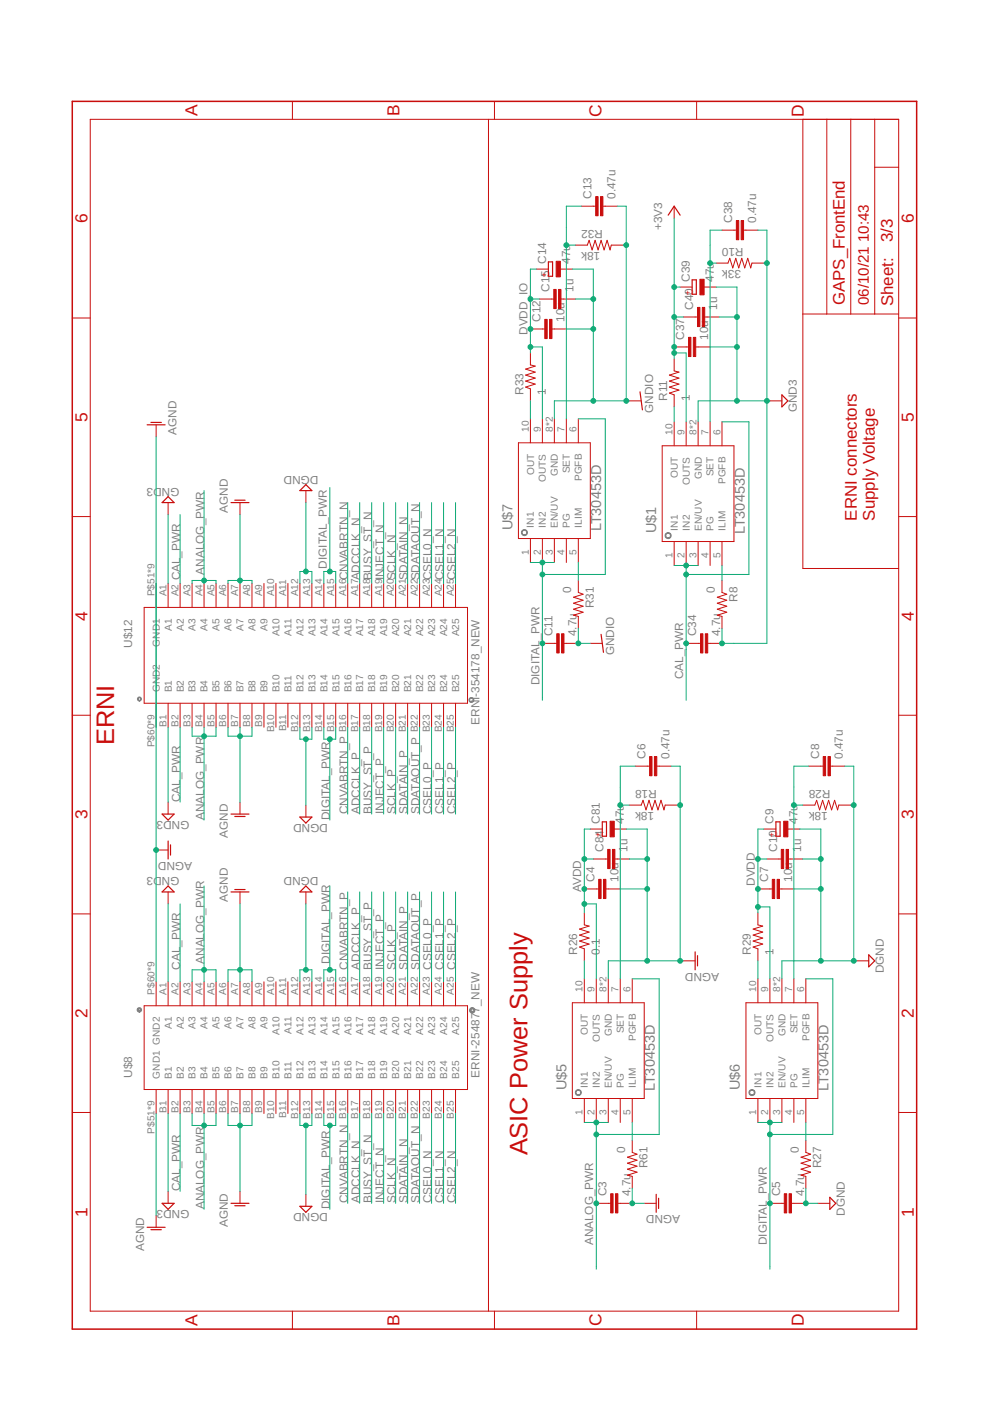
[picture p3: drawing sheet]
<svg xmlns="http://www.w3.org/2000/svg" width="210mm" height="297mm" viewBox="0 0 210 297" stroke-linecap="round" stroke-linejoin="round" font-family="sans-serif">
<defs><g id="words">
<g font-size="5.4" fill="#c90d0c">
<text x="24.2" y="158" transform="rotate(-90 24.2 158)">ERNI</text>
<text x="111.8" y="245" transform="rotate(-90 111.8 245)">ASIC Power Supply</text>
</g>
<g font-size="3.7" fill="#c90d0c">
<text x="41.9" y="24.6" transform="rotate(-90 41.9 24.6)">A</text>
<text x="84.7" y="24.6" transform="rotate(-90 84.7 24.6)">B</text>
<text x="127.6" y="24.7" transform="rotate(-90 127.6 24.7)">C</text>
<text x="170.4" y="24.7" transform="rotate(-90 170.4 24.7)">D</text>
<text x="18.5" y="47.4" transform="rotate(-90 18.5 47.4)">6</text>
<text x="193.7" y="47.4" transform="rotate(-90 193.7 47.4)">6</text>
<text x="18.5" y="89.5" transform="rotate(-90 18.5 89.5)">5</text>
<text x="193.7" y="89.5" transform="rotate(-90 193.7 89.5)">5</text>
<text x="18.5" y="131.6" transform="rotate(-90 18.5 131.6)">4</text>
<text x="193.7" y="131.6" transform="rotate(-90 193.7 131.6)">4</text>
<text x="18.5" y="173.7" transform="rotate(-90 18.5 173.7)">3</text>
<text x="193.7" y="173.7" transform="rotate(-90 193.7 173.7)">3</text>
<text x="18.5" y="215.8" transform="rotate(-90 18.5 215.8)">2</text>
<text x="193.7" y="215.8" transform="rotate(-90 193.7 215.8)">2</text>
<text x="18.5" y="257.9" transform="rotate(-90 18.5 257.9)">1</text>
<text x="193.7" y="257.9" transform="rotate(-90 193.7 257.9)">1</text>
<text x="41.9" y="281.1" transform="rotate(-90 41.9 281.1)">A</text>
<text x="84.7" y="281.1" transform="rotate(-90 84.7 281.1)">B</text>
<text x="127.6" y="281.2" transform="rotate(-90 127.6 281.2)">C</text>
<text x="170.4" y="281.2" transform="rotate(-90 170.4 281.2)">D</text>
</g>
<g font-size="3.6" fill="#c90d0c">
<text x="189.3" y="51.3" transform="rotate(-90 189.3 51.3)">3/3</text>
<text x="179.1" y="64.7" transform="rotate(-90 179.1 64.7)">GAPS_FrontEnd</text>
<text x="189.4" y="64.9" transform="rotate(-90 189.4 64.9)">Sheet:</text>
<text x="181.7" y="110.4" transform="rotate(-90 181.7 110.4)">ERNI connectors</text>
<text x="185.5" y="110.4" transform="rotate(-90 185.5 110.4)">Supply Voltage</text>
</g>
<g font-size="3.2" fill="#c90d0c">
<text x="184.2" y="51.3" transform="rotate(-90 184.2 51.3)">10:43</text>
<text x="184.2" y="64.7" transform="rotate(-90 184.2 64.7)">06/10/21</text>
</g>
<g font-size="3.1" fill="#808080">
<text x="108.6" y="112.4" transform="rotate(-90 108.6 112.4)">U$7</text>
<text x="127.4" y="112.7" transform="rotate(-90 127.4 112.7)">LT30453D</text>
<text x="139.1" y="113" transform="rotate(-90 139.1 113)">U$1</text>
<text x="157.9" y="113.3" transform="rotate(-90 157.9 113.3)">LT30453D</text>
<text x="120.1" y="231.1" transform="rotate(-90 120.1 231.1)">U$5</text>
<text x="138.9" y="231.4" transform="rotate(-90 138.9 231.4)">LT30453D</text>
<text x="156.9" y="231.1" transform="rotate(-90 156.9 231.1)">U$6</text>
<text x="175.7" y="231.4" transform="rotate(-90 175.7 231.4)">LT30453D</text>
</g>
<g font-size="2.5" fill="#808080">
<text x="125.4" y="42.2" transform="rotate(-90 125.4 42.2)">C13</text>
<text x="130.5" y="42.2" transform="rotate(-90 130.5 42.2)">0.47u</text>
<text x="155.2" y="47.3" transform="rotate(-90 155.2 47.3)">C38</text>
<text x="160.3" y="47.3" transform="rotate(-90 160.3 47.3)">0.47u</text>
<text x="127.3" y="53.5" transform="rotate(180 127.3 53.5)">18k</text>
<text x="127.8" y="48.7" transform="rotate(180 127.8 48.7)">R32</text>
<text x="140.4" y="48.8" transform="rotate(-90 140.4 48.8)">+3V3</text>
<text x="157.7" y="52.5" transform="rotate(180 157.7 52.5)">R10</text>
<text x="115.8" y="55.9" transform="rotate(-90 115.8 55.9)">C14</text>
<text x="120.9" y="55.9" transform="rotate(-90 120.9 55.9)">47u</text>
<text x="146.3" y="59.7" transform="rotate(-90 146.3 59.7)">C39</text>
<text x="151.3" y="59.7" transform="rotate(-90 151.3 59.7)">47u</text>
<text x="157.1" y="57.3" transform="rotate(180 157.1 57.3)">33k</text>
<text x="116.5" y="61.9" transform="rotate(-90 116.5 61.9)">C15</text>
<text x="121.6" y="61.9" transform="rotate(-90 121.6 61.9)">1u</text>
<text x="147" y="65.7" transform="rotate(-90 147 65.7)">C40</text>
<text x="152.1" y="65.7" transform="rotate(-90 152.1 65.7)">1u</text>
<text x="111.8" y="71" transform="rotate(-90 111.8 71)">DVDD_IO</text>
<text x="114.6" y="68.2" transform="rotate(-90 114.6 68.2)">C12</text>
<text x="119.7" y="68.2" transform="rotate(-90 119.7 68.2)">10u</text>
<text x="145.1" y="72" transform="rotate(-90 145.1 72)">C37</text>
<text x="150.2" y="72" transform="rotate(-90 150.2 72)">10u</text>
<text x="111" y="83.7" transform="rotate(-90 111 83.7)">R33</text>
<text x="115.8" y="83.7" transform="rotate(-90 115.8 83.7)">1</text>
<text x="138.5" y="87.5" transform="rotate(-90 138.5 87.5)">GNDIO</text>
<text x="141.4" y="85" transform="rotate(-90 141.4 85)">R11</text>
<text x="146.2" y="85" transform="rotate(-90 146.2 85)">1</text>
<text x="169" y="87.4" transform="rotate(-90 169 87.4)">GND3</text>
<text x="37.4" y="92.2" transform="rotate(-90 37.4 92.2)">AGND</text>
<text x="67.5" y="100.9" transform="rotate(180 67.5 100.9)">DGND</text>
<text x="32.5" y="103.4" transform="rotate(180 32.5 103.4)">3</text>
<text x="38.1" y="103.4" transform="rotate(180 38.1 103.4)">GND</text>
<text x="48.3" y="108.7" transform="rotate(-90 48.3 108.7)">AGND</text>
<text x="38.2" y="123.1" transform="rotate(-90 38.2 123.1)">CAL_PWR</text>
<text x="43.3" y="121.8" transform="rotate(-90 43.3 121.8)">ANALOG_PWR</text>
<text x="69.3" y="120.5" transform="rotate(-90 69.3 120.5)">DIGITAL_PWR</text>
<text x="73.7" y="123.1" transform="rotate(-90 73.7 123.1)">CNVABRTN_N</text>
<text x="76.3" y="123.1" transform="rotate(-90 76.3 123.1)">ADCCLK_N</text>
<text x="78.8" y="123.1" transform="rotate(-90 78.8 123.1)">BUSY_ST_N</text>
<text x="81.4" y="123.1" transform="rotate(-90 81.4 123.1)">INJECT_N</text>
<text x="83.9" y="123.1" transform="rotate(-90 83.9 123.1)">SCLK_N</text>
<text x="86.4" y="123.1" transform="rotate(-90 86.4 123.1)">SDATAIN_N</text>
<text x="89" y="123.1" transform="rotate(-90 89 123.1)">SDATAOUT_N</text>
<text x="91.5" y="123.1" transform="rotate(-90 91.5 123.1)">CSEL0_N</text>
<text x="94" y="123.1" transform="rotate(-90 94 123.1)">CSEL1_N</text>
<text x="96.6" y="123.1" transform="rotate(-90 96.6 123.1)">CSEL2_N</text>
<text x="121.1" y="125.7" transform="rotate(-90 121.1 125.7)">0</text>
<text x="151.6" y="125.7" transform="rotate(-90 151.6 125.7)">0</text>
<text x="125.9" y="128.9" transform="rotate(-90 125.9 128.9)">R31</text>
<text x="156.4" y="127.5" transform="rotate(-90 156.4 127.5)">R8</text>
<text x="28" y="137.3" transform="rotate(-90 28 137.3)">U$12</text>
<text x="117.2" y="134.9" transform="rotate(-90 117.2 134.9)">C11</text>
<text x="122.2" y="134.9" transform="rotate(-90 122.2 134.9)">4.7u</text>
<text x="147.6" y="134.9" transform="rotate(-90 147.6 134.9)">C34</text>
<text x="152.7" y="134.9" transform="rotate(-90 152.7 134.9)">4.7u</text>
<text x="130.2" y="138.9" transform="rotate(-90 130.2 138.9)">GNDIO</text>
<text x="114.4" y="145.3" transform="rotate(-90 114.4 145.3)">DIGITAL_PWR</text>
<text x="144.8" y="144" transform="rotate(-90 144.8 144)">CAL_PWR</text>
<text x="101.7" y="153.7" transform="rotate(-90 101.7 153.7)">ERNI-354178_NEW</text>
<text x="136.8" y="160.9" transform="rotate(-90 136.8 160.9)">C6</text>
<text x="141.9" y="160.9" transform="rotate(-90 141.9 160.9)">0.47u</text>
<text x="173.7" y="160.9" transform="rotate(-90 173.7 160.9)">C8</text>
<text x="178.7" y="160.9" transform="rotate(-90 178.7 160.9)">0.47u</text>
<text x="139.2" y="167.4" transform="rotate(180 139.2 167.4)">R18</text>
<text x="176.1" y="167.4" transform="rotate(180 176.1 167.4)">R28</text>
<text x="38.2" y="170.1" transform="rotate(-90 38.2 170.1)">CAL_PWR</text>
<text x="40.2" y="174" transform="rotate(180 40.2 174)">GND3</text>
<text x="43.3" y="173.9" transform="rotate(-90 43.3 173.9)">ANALOG_PWR</text>
<text x="69.9" y="173.9" transform="rotate(-90 69.9 173.9)">DIGITAL_PWR</text>
<text x="73.7" y="172.6" transform="rotate(-90 73.7 172.6)">CNVABRTN_P</text>
<text x="76.3" y="172.6" transform="rotate(-90 76.3 172.6)">ADCCLK_P</text>
<text x="78.8" y="172.6" transform="rotate(-90 78.8 172.6)">BUSY_ST_P</text>
<text x="81.4" y="172.6" transform="rotate(-90 81.4 172.6)">INJECT_P</text>
<text x="83.9" y="172.6" transform="rotate(-90 83.9 172.6)">SCLK_P</text>
<text x="86.4" y="172.6" transform="rotate(-90 86.4 172.6)">SDATAIN_P</text>
<text x="89" y="172.6" transform="rotate(-90 89 172.6)">SDATAOUT_P</text>
<text x="91.5" y="172.6" transform="rotate(-90 91.5 172.6)">CSEL0_P</text>
<text x="94" y="172.6" transform="rotate(-90 94 172.6)">CSEL1_P</text>
<text x="96.6" y="172.6" transform="rotate(-90 96.6 172.6)">CSEL2_P</text>
<text x="138.7" y="172.2" transform="rotate(180 138.7 172.2)">18k</text>
<text x="175.5" y="172.2" transform="rotate(180 175.5 172.2)">18k</text>
<text x="48.3" y="177.7" transform="rotate(-90 48.3 177.7)">AGND</text>
<text x="69.5" y="174.6" transform="rotate(180 69.5 174.6)">DGND</text>
<text x="127.2" y="174.6" transform="rotate(-90 127.2 174.6)">C81</text>
<text x="132.3" y="174.6" transform="rotate(-90 132.3 174.6)">47u</text>
<text x="164" y="174.6" transform="rotate(-90 164 174.6)">C9</text>
<text x="169.1" y="174.6" transform="rotate(-90 169.1 174.6)">47u</text>
<text x="32.5" y="185.9" transform="rotate(180 32.5 185.9)">3</text>
<text x="38.1" y="185.9" transform="rotate(180 38.1 185.9)">GND</text>
<text x="40.7" y="182.8" transform="rotate(180 40.7 182.8)">AGND</text>
<text x="67.5" y="185.9" transform="rotate(180 67.5 185.9)">DGND</text>
<text x="127.9" y="180.6" transform="rotate(-90 127.9 180.6)">C84</text>
<text x="133" y="180.6" transform="rotate(-90 133 180.6)">1u</text>
<text x="164.8" y="180.6" transform="rotate(-90 164.8 180.6)">C10</text>
<text x="169.8" y="180.6" transform="rotate(-90 169.8 180.6)">1u</text>
<text x="48.3" y="191.2" transform="rotate(-90 48.3 191.2)">AGND</text>
<text x="123.3" y="189.1" transform="rotate(-90 123.3 189.1)">AVDD</text>
<text x="126" y="186.9" transform="rotate(-90 126 186.9)">C4</text>
<text x="131.1" y="186.9" transform="rotate(-90 131.1 186.9)">10u</text>
<text x="160.1" y="187.8" transform="rotate(-90 160.1 187.8)">DVDD</text>
<text x="162.9" y="186.9" transform="rotate(-90 162.9 186.9)">C7</text>
<text x="167.9" y="186.9" transform="rotate(-90 167.9 186.9)">10u</text>
<text x="122.4" y="202.4" transform="rotate(-90 122.4 202.4)">R26</text>
<text x="127.2" y="202.4" transform="rotate(-90 127.2 202.4)">0.1</text>
<text x="159.2" y="202.4" transform="rotate(-90 159.2 202.4)">R29</text>
<text x="164" y="202.4" transform="rotate(-90 164 202.4)">1</text>
<text x="38.2" y="205.6" transform="rotate(-90 38.2 205.6)">CAL_PWR</text>
<text x="43.3" y="204.3" transform="rotate(-90 43.3 204.3)">ANALOG_PWR</text>
<text x="69.9" y="204.3" transform="rotate(-90 69.9 204.3)">DIGITAL_PWR</text>
<text x="73.7" y="205.6" transform="rotate(-90 73.7 205.6)">CNVABRTN_P</text>
<text x="76.3" y="205.6" transform="rotate(-90 76.3 205.6)">ADCCLK_P</text>
<text x="78.8" y="205.6" transform="rotate(-90 78.8 205.6)">BUSY_ST_P</text>
<text x="81.4" y="205.6" transform="rotate(-90 81.4 205.6)">INJECT_P</text>
<text x="83.9" y="205.6" transform="rotate(-90 83.9 205.6)">SCLK_P</text>
<text x="86.4" y="205.6" transform="rotate(-90 86.4 205.6)">SDATAIN_P</text>
<text x="89" y="205.6" transform="rotate(-90 89 205.6)">SDATAOUT_P</text>
<text x="91.5" y="205.6" transform="rotate(-90 91.5 205.6)">CSEL0_P</text>
<text x="94" y="205.6" transform="rotate(-90 94 205.6)">CSEL1_P</text>
<text x="96.6" y="205.6" transform="rotate(-90 96.6 205.6)">CSEL2_P</text>
<text x="152.5" y="206.2" transform="rotate(180 152.5 206.2)">AGND</text>
<text x="187.4" y="206.4" transform="rotate(-90 187.4 206.4)">DGND</text>
<text x="28" y="228.5" transform="rotate(-90 28 228.5)">U$8</text>
<text x="101.7" y="228.5" transform="rotate(-90 101.7 228.5)">ERNI-254877_NEW</text>
<text x="132.5" y="244.5" transform="rotate(-90 132.5 244.5)">0</text>
<text x="169.3" y="244.5" transform="rotate(-90 169.3 244.5)">0</text>
<text x="137.3" y="247.6" transform="rotate(-90 137.3 247.6)">R61</text>
<text x="174.1" y="247.6" transform="rotate(-90 174.1 247.6)">R27</text>
<text x="38.2" y="252.6" transform="rotate(-90 38.2 252.6)">CAL_PWR</text>
<text x="40.2" y="256.5" transform="rotate(180 40.2 256.5)">GND3</text>
<text x="43.3" y="256.4" transform="rotate(-90 43.3 256.4)">ANALOG_PWR</text>
<text x="69.5" y="257.2" transform="rotate(180 69.5 257.2)">DGND</text>
<text x="69.9" y="256.4" transform="rotate(-90 69.9 256.4)">DIGITAL_PWR</text>
<text x="73.7" y="255.1" transform="rotate(-90 73.7 255.1)">CNVABRTN_N</text>
<text x="76.3" y="255.1" transform="rotate(-90 76.3 255.1)">ADCCLK_N</text>
<text x="78.8" y="255.1" transform="rotate(-90 78.8 255.1)">BUSY_ST_N</text>
<text x="81.4" y="255.1" transform="rotate(-90 81.4 255.1)">INJECT_N</text>
<text x="83.9" y="255.1" transform="rotate(-90 83.9 255.1)">SCLK_N</text>
<text x="86.4" y="255.1" transform="rotate(-90 86.4 255.1)">SDATAIN_N</text>
<text x="89" y="255.1" transform="rotate(-90 89 255.1)">SDATAOUT_N</text>
<text x="91.5" y="255.1" transform="rotate(-90 91.5 255.1)">CSEL0_N</text>
<text x="94" y="255.1" transform="rotate(-90 94 255.1)">CSEL1_N</text>
<text x="96.6" y="255.1" transform="rotate(-90 96.6 255.1)">CSEL2_N</text>
<text x="128.6" y="253.6" transform="rotate(-90 128.6 253.6)">C3</text>
<text x="133.7" y="253.6" transform="rotate(-90 133.7 253.6)">4.7u</text>
<text x="144.2" y="257.7" transform="rotate(180 144.2 257.7)">AGND</text>
<text x="165.4" y="253.6" transform="rotate(-90 165.4 253.6)">C5</text>
<text x="170.5" y="253.6" transform="rotate(-90 170.5 253.6)">4.7u</text>
<text x="179.1" y="257.8" transform="rotate(-90 179.1 257.8)">DGND</text>
<text x="48.3" y="260.2" transform="rotate(-90 48.3 260.2)">AGND</text>
<text x="30.6" y="265.3" transform="rotate(-90 30.6 265.3)">AGND</text>
<text x="125.8" y="264" transform="rotate(-90 125.8 264)">ANALOG_PWR</text>
<text x="162.6" y="264" transform="rotate(-90 162.6 264)">DIGITAL_PWR</text>
</g>
<g font-size="2.1" fill="#808080">
<text x="112.1" y="91.5" transform="rotate(-90 112.1 91.5)">10</text>
<text x="114.6" y="91.5" transform="rotate(-90 114.6 91.5)">9</text>
<text x="117.2" y="91.5" transform="rotate(-90 117.2 91.5)">8*2</text>
<text x="119.7" y="91.5" transform="rotate(-90 119.7 91.5)">7</text>
<text x="122.3" y="91.5" transform="rotate(-90 122.3 91.5)">6</text>
<text x="142.6" y="92.2" transform="rotate(-90 142.6 92.2)">10</text>
<text x="145.1" y="92.2" transform="rotate(-90 145.1 92.2)">9</text>
<text x="147.7" y="92.2" transform="rotate(-90 147.7 92.2)">8*2</text>
<text x="150.2" y="92.2" transform="rotate(-90 150.2 92.2)">7</text>
<text x="152.7" y="92.2" transform="rotate(-90 152.7 92.2)">6</text>
<text x="113.2" y="100.7" transform="rotate(-90 113.2 100.7)">OUT</text>
<text x="118.3" y="100.9" transform="rotate(-90 118.3 100.9)">GND</text>
<text x="120.8" y="100.4" transform="rotate(-90 120.8 100.4)">SET</text>
<text x="143.7" y="101.4" transform="rotate(-90 143.7 101.4)">OUT</text>
<text x="148.8" y="101.6" transform="rotate(-90 148.8 101.6)">GND</text>
<text x="151.3" y="101" transform="rotate(-90 151.3 101)">SET</text>
<text x="115.8" y="102.2" transform="rotate(-90 115.8 102.2)">OUTS</text>
<text x="123.4" y="102" transform="rotate(-90 123.4 102)">PGFB</text>
<text x="146.2" y="102.8" transform="rotate(-90 146.2 102.8)">OUTS</text>
<text x="153.9" y="102.7" transform="rotate(-90 153.9 102.7)">PGFB</text>
<text x="113.2" y="111.9" transform="rotate(-90 113.2 111.9)">IN1</text>
<text x="115.8" y="111.9" transform="rotate(-90 115.8 111.9)">IN2</text>
<text x="118.3" y="111.9" transform="rotate(-90 118.3 111.9)">EN/UV</text>
<text x="120.8" y="111.9" transform="rotate(-90 120.8 111.9)">PG</text>
<text x="123.4" y="111.9" transform="rotate(-90 123.4 111.9)">ILIM</text>
<text x="143.7" y="112.5" transform="rotate(-90 143.7 112.5)">IN1</text>
<text x="146.2" y="112.5" transform="rotate(-90 146.2 112.5)">IN2</text>
<text x="148.8" y="112.5" transform="rotate(-90 148.8 112.5)">EN/UV</text>
<text x="151.3" y="112.5" transform="rotate(-90 151.3 112.5)">PG</text>
<text x="153.8" y="112.5" transform="rotate(-90 153.8 112.5)">ILIM</text>
<text x="112.1" y="117.7" transform="rotate(-90 112.1 117.7)">1</text>
<text x="114.6" y="117.7" transform="rotate(-90 114.6 117.7)">2</text>
<text x="117.2" y="117.7" transform="rotate(-90 117.2 117.7)">3</text>
<text x="119.7" y="117.7" transform="rotate(-90 119.7 117.7)">4</text>
<text x="122.3" y="117.7" transform="rotate(-90 122.3 117.7)">5</text>
<text x="142.6" y="118.3" transform="rotate(-90 142.6 118.3)">1</text>
<text x="145.1" y="118.3" transform="rotate(-90 145.1 118.3)">2</text>
<text x="147.7" y="118.3" transform="rotate(-90 147.7 118.3)">3</text>
<text x="150.2" y="118.3" transform="rotate(-90 150.2 118.3)">4</text>
<text x="152.7" y="118.3" transform="rotate(-90 152.7 118.3)">5</text>
<text x="32.7" y="126.5" transform="rotate(-90 32.7 126.5)">P$51*9</text>
<text x="35.3" y="126.5" transform="rotate(-90 35.3 126.5)">A1</text>
<text x="37.8" y="126.5" transform="rotate(-90 37.8 126.5)">A2</text>
<text x="40.4" y="126.5" transform="rotate(-90 40.4 126.5)">A3</text>
<text x="42.9" y="126.5" transform="rotate(-90 42.9 126.5)">A4</text>
<text x="45.4" y="126.5" transform="rotate(-90 45.4 126.5)">A5</text>
<text x="48" y="126.5" transform="rotate(-90 48 126.5)">A6</text>
<text x="50.5" y="126.5" transform="rotate(-90 50.5 126.5)">A7</text>
<text x="53.1" y="126.5" transform="rotate(-90 53.1 126.5)">A8</text>
<text x="55.6" y="126.5" transform="rotate(-90 55.6 126.5)">A9</text>
<text x="58.1" y="126.5" transform="rotate(-90 58.1 126.5)">A10</text>
<text x="60.7" y="126.5" transform="rotate(-90 60.7 126.5)">A11</text>
<text x="63.2" y="126.5" transform="rotate(-90 63.2 126.5)">A12</text>
<text x="65.8" y="126.5" transform="rotate(-90 65.8 126.5)">A13</text>
<text x="68.3" y="126.5" transform="rotate(-90 68.3 126.5)">A14</text>
<text x="70.8" y="126.5" transform="rotate(-90 70.8 126.5)">A15</text>
<text x="73.4" y="126.5" transform="rotate(-90 73.4 126.5)">A16</text>
<text x="75.9" y="126.5" transform="rotate(-90 75.9 126.5)">A17</text>
<text x="78.5" y="126.5" transform="rotate(-90 78.5 126.5)">A18</text>
<text x="81" y="126.5" transform="rotate(-90 81 126.5)">A19</text>
<text x="83.5" y="126.5" transform="rotate(-90 83.5 126.5)">A20</text>
<text x="86.1" y="126.5" transform="rotate(-90 86.1 126.5)">A21</text>
<text x="88.6" y="126.5" transform="rotate(-90 88.6 126.5)">A22</text>
<text x="91.2" y="126.5" transform="rotate(-90 91.2 126.5)">A23</text>
<text x="93.7" y="126.5" transform="rotate(-90 93.7 126.5)">A24</text>
<text x="96.2" y="126.5" transform="rotate(-90 96.2 126.5)">A25</text>
<text x="33.9" y="137.1" transform="rotate(-90 33.9 137.1)">GND1</text>
<text x="36.4" y="133.8" transform="rotate(-90 36.4 133.8)">A1</text>
<text x="38.9" y="133.8" transform="rotate(-90 38.9 133.8)">A2</text>
<text x="41.5" y="133.8" transform="rotate(-90 41.5 133.8)">A3</text>
<text x="44" y="133.8" transform="rotate(-90 44 133.8)">A4</text>
<text x="46.6" y="133.8" transform="rotate(-90 46.6 133.8)">A5</text>
<text x="49.1" y="133.8" transform="rotate(-90 49.1 133.8)">A6</text>
<text x="51.6" y="133.8" transform="rotate(-90 51.6 133.8)">A7</text>
<text x="54.2" y="133.8" transform="rotate(-90 54.2 133.8)">A8</text>
<text x="56.7" y="133.8" transform="rotate(-90 56.7 133.8)">A9</text>
<text x="59.3" y="134.9" transform="rotate(-90 59.3 134.9)">A10</text>
<text x="61.8" y="134.8" transform="rotate(-90 61.8 134.8)">A11</text>
<text x="64.3" y="134.9" transform="rotate(-90 64.3 134.9)">A12</text>
<text x="66.9" y="134.9" transform="rotate(-90 66.9 134.9)">A13</text>
<text x="69.4" y="134.9" transform="rotate(-90 69.4 134.9)">A14</text>
<text x="72" y="134.9" transform="rotate(-90 72 134.9)">A15</text>
<text x="74.5" y="134.9" transform="rotate(-90 74.5 134.9)">A16</text>
<text x="77" y="134.9" transform="rotate(-90 77 134.9)">A17</text>
<text x="79.6" y="134.9" transform="rotate(-90 79.6 134.9)">A18</text>
<text x="82.1" y="134.9" transform="rotate(-90 82.1 134.9)">A19</text>
<text x="84.7" y="134.9" transform="rotate(-90 84.7 134.9)">A20</text>
<text x="87.2" y="134.9" transform="rotate(-90 87.2 134.9)">A21</text>
<text x="89.7" y="134.9" transform="rotate(-90 89.7 134.9)">A22</text>
<text x="92.3" y="134.9" transform="rotate(-90 92.3 134.9)">A23</text>
<text x="94.8" y="134.9" transform="rotate(-90 94.8 134.9)">A24</text>
<text x="97.3" y="134.9" transform="rotate(-90 97.3 134.9)">A25</text>
<text x="33.9" y="146.8" transform="rotate(-90 33.9 146.8)">GND2</text>
<text x="36.4" y="146.8" transform="rotate(-90 36.4 146.8)">B1</text>
<text x="38.9" y="146.8" transform="rotate(-90 38.9 146.8)">B2</text>
<text x="41.5" y="146.8" transform="rotate(-90 41.5 146.8)">B3</text>
<text x="44" y="146.8" transform="rotate(-90 44 146.8)">B4</text>
<text x="46.6" y="146.8" transform="rotate(-90 46.6 146.8)">B5</text>
<text x="49.1" y="146.8" transform="rotate(-90 49.1 146.8)">B6</text>
<text x="51.6" y="146.8" transform="rotate(-90 51.6 146.8)">B7</text>
<text x="54.2" y="146.8" transform="rotate(-90 54.2 146.8)">B8</text>
<text x="56.7" y="146.8" transform="rotate(-90 56.7 146.8)">B9</text>
<text x="59.3" y="146.8" transform="rotate(-90 59.3 146.8)">B10</text>
<text x="61.8" y="146.8" transform="rotate(-90 61.8 146.8)">B11</text>
<text x="64.3" y="146.8" transform="rotate(-90 64.3 146.8)">B12</text>
<text x="66.9" y="146.8" transform="rotate(-90 66.9 146.8)">B13</text>
<text x="69.4" y="146.8" transform="rotate(-90 69.4 146.8)">B14</text>
<text x="72" y="146.8" transform="rotate(-90 72 146.8)">B15</text>
<text x="74.5" y="146.8" transform="rotate(-90 74.5 146.8)">B16</text>
<text x="77" y="146.8" transform="rotate(-90 77 146.8)">B17</text>
<text x="79.6" y="146.8" transform="rotate(-90 79.6 146.8)">B18</text>
<text x="82.1" y="146.8" transform="rotate(-90 82.1 146.8)">B19</text>
<text x="84.7" y="146.8" transform="rotate(-90 84.7 146.8)">B20</text>
<text x="87.2" y="146.8" transform="rotate(-90 87.2 146.8)">B21</text>
<text x="89.7" y="146.8" transform="rotate(-90 89.7 146.8)">B22</text>
<text x="92.3" y="146.8" transform="rotate(-90 92.3 146.8)">B23</text>
<text x="94.8" y="146.8" transform="rotate(-90 94.8 146.8)">B24</text>
<text x="97.3" y="146.8" transform="rotate(-90 97.3 146.8)">B25</text>
<text x="35.3" y="154.1" transform="rotate(-90 35.3 154.1)">B1</text>
<text x="37.8" y="154.1" transform="rotate(-90 37.8 154.1)">B2</text>
<text x="40.4" y="154.1" transform="rotate(-90 40.4 154.1)">B3</text>
<text x="42.9" y="154.1" transform="rotate(-90 42.9 154.1)">B4</text>
<text x="45.4" y="154.1" transform="rotate(-90 45.4 154.1)">B5</text>
<text x="48" y="154.1" transform="rotate(-90 48 154.1)">B6</text>
<text x="50.5" y="154.1" transform="rotate(-90 50.5 154.1)">B7</text>
<text x="53.1" y="154.1" transform="rotate(-90 53.1 154.1)">B8</text>
<text x="55.6" y="154.1" transform="rotate(-90 55.6 154.1)">B9</text>
<text x="58.1" y="155.3" transform="rotate(-90 58.1 155.3)">B10</text>
<text x="60.7" y="155.1" transform="rotate(-90 60.7 155.1)">B11</text>
<text x="63.2" y="155.3" transform="rotate(-90 63.2 155.3)">B12</text>
<text x="65.8" y="155.3" transform="rotate(-90 65.8 155.3)">B13</text>
<text x="68.3" y="155.3" transform="rotate(-90 68.3 155.3)">B14</text>
<text x="70.8" y="155.3" transform="rotate(-90 70.8 155.3)">B15</text>
<text x="73.4" y="155.3" transform="rotate(-90 73.4 155.3)">B16</text>
<text x="75.9" y="155.3" transform="rotate(-90 75.9 155.3)">B17</text>
<text x="78.5" y="155.3" transform="rotate(-90 78.5 155.3)">B18</text>
<text x="81" y="155.3" transform="rotate(-90 81 155.3)">B19</text>
<text x="83.5" y="155.3" transform="rotate(-90 83.5 155.3)">B20</text>
<text x="86.1" y="155.3" transform="rotate(-90 86.1 155.3)">B21</text>
<text x="88.6" y="155.3" transform="rotate(-90 88.6 155.3)">B22</text>
<text x="91.2" y="155.3" transform="rotate(-90 91.2 155.3)">B23</text>
<text x="93.7" y="155.3" transform="rotate(-90 93.7 155.3)">B24</text>
<text x="96.2" y="155.3" transform="rotate(-90 96.2 155.3)">B25</text>
<text x="32.7" y="158.4" transform="rotate(-90 32.7 158.4)">P$60*9</text>
<text x="32.7" y="210.9" transform="rotate(-90 32.7 210.9)">P$60*9</text>
<text x="35.3" y="210.9" transform="rotate(-90 35.3 210.9)">A1</text>
<text x="37.8" y="210.9" transform="rotate(-90 37.8 210.9)">A2</text>
<text x="40.4" y="210.9" transform="rotate(-90 40.4 210.9)">A3</text>
<text x="42.9" y="210.9" transform="rotate(-90 42.9 210.9)">A4</text>
<text x="45.4" y="210.9" transform="rotate(-90 45.4 210.9)">A5</text>
<text x="48" y="210.9" transform="rotate(-90 48 210.9)">A6</text>
<text x="50.5" y="210.9" transform="rotate(-90 50.5 210.9)">A7</text>
<text x="53.1" y="210.9" transform="rotate(-90 53.1 210.9)">A8</text>
<text x="55.6" y="210.9" transform="rotate(-90 55.6 210.9)">A9</text>
<text x="58.1" y="210.9" transform="rotate(-90 58.1 210.9)">A10</text>
<text x="60.7" y="210.9" transform="rotate(-90 60.7 210.9)">A11</text>
<text x="63.2" y="210.9" transform="rotate(-90 63.2 210.9)">A12</text>
<text x="65.8" y="210.9" transform="rotate(-90 65.8 210.9)">A13</text>
<text x="68.3" y="210.9" transform="rotate(-90 68.3 210.9)">A14</text>
<text x="70.8" y="210.9" transform="rotate(-90 70.8 210.9)">A15</text>
<text x="73.4" y="210.9" transform="rotate(-90 73.4 210.9)">A16</text>
<text x="75.9" y="210.9" transform="rotate(-90 75.9 210.9)">A17</text>
<text x="78.5" y="210.9" transform="rotate(-90 78.5 210.9)">A18</text>
<text x="81" y="210.9" transform="rotate(-90 81 210.9)">A19</text>
<text x="83.5" y="210.9" transform="rotate(-90 83.5 210.9)">A20</text>
<text x="86.1" y="210.9" transform="rotate(-90 86.1 210.9)">A21</text>
<text x="88.6" y="210.9" transform="rotate(-90 88.6 210.9)">A22</text>
<text x="91.2" y="210.9" transform="rotate(-90 91.2 210.9)">A23</text>
<text x="93.7" y="210.9" transform="rotate(-90 93.7 210.9)">A24</text>
<text x="96.2" y="210.9" transform="rotate(-90 96.2 210.9)">A25</text>
<text x="123.5" y="210.3" transform="rotate(-90 123.5 210.3)">10</text>
<text x="126.1" y="210.3" transform="rotate(-90 126.1 210.3)">9</text>
<text x="128.6" y="210.3" transform="rotate(-90 128.6 210.3)">8*2</text>
<text x="131.1" y="210.3" transform="rotate(-90 131.1 210.3)">7</text>
<text x="133.7" y="210.3" transform="rotate(-90 133.7 210.3)">6</text>
<text x="160.4" y="210.3" transform="rotate(-90 160.4 210.3)">10</text>
<text x="162.9" y="210.3" transform="rotate(-90 162.9 210.3)">9</text>
<text x="165.4" y="210.3" transform="rotate(-90 165.4 210.3)">8*2</text>
<text x="168" y="210.3" transform="rotate(-90 168 210.3)">7</text>
<text x="170.5" y="210.3" transform="rotate(-90 170.5 210.3)">6</text>
<text x="36.4" y="218.2" transform="rotate(-90 36.4 218.2)">A1</text>
<text x="38.9" y="218.2" transform="rotate(-90 38.9 218.2)">A2</text>
<text x="41.5" y="218.2" transform="rotate(-90 41.5 218.2)">A3</text>
<text x="44" y="218.2" transform="rotate(-90 44 218.2)">A4</text>
<text x="46.6" y="218.2" transform="rotate(-90 46.6 218.2)">A5</text>
<text x="49.1" y="218.2" transform="rotate(-90 49.1 218.2)">A6</text>
<text x="51.6" y="218.2" transform="rotate(-90 51.6 218.2)">A7</text>
<text x="54.2" y="218.2" transform="rotate(-90 54.2 218.2)">A8</text>
<text x="56.7" y="218.2" transform="rotate(-90 56.7 218.2)">A9</text>
<text x="59.3" y="219.4" transform="rotate(-90 59.3 219.4)">A10</text>
<text x="61.8" y="219.2" transform="rotate(-90 61.8 219.2)">A11</text>
<text x="64.3" y="219.4" transform="rotate(-90 64.3 219.4)">A12</text>
<text x="66.9" y="219.4" transform="rotate(-90 66.9 219.4)">A13</text>
<text x="69.4" y="219.4" transform="rotate(-90 69.4 219.4)">A14</text>
<text x="72" y="219.4" transform="rotate(-90 72 219.4)">A15</text>
<text x="74.5" y="219.4" transform="rotate(-90 74.5 219.4)">A16</text>
<text x="77" y="219.4" transform="rotate(-90 77 219.4)">A17</text>
<text x="79.6" y="219.4" transform="rotate(-90 79.6 219.4)">A18</text>
<text x="82.1" y="219.4" transform="rotate(-90 82.1 219.4)">A19</text>
<text x="84.7" y="219.4" transform="rotate(-90 84.7 219.4)">A20</text>
<text x="87.2" y="219.4" transform="rotate(-90 87.2 219.4)">A21</text>
<text x="89.7" y="219.4" transform="rotate(-90 89.7 219.4)">A22</text>
<text x="92.3" y="219.4" transform="rotate(-90 92.3 219.4)">A23</text>
<text x="94.8" y="219.4" transform="rotate(-90 94.8 219.4)">A24</text>
<text x="97.3" y="219.4" transform="rotate(-90 97.3 219.4)">A25</text>
<text x="124.6" y="219.4" transform="rotate(-90 124.6 219.4)">OUT</text>
<text x="127.2" y="220.9" transform="rotate(-90 127.2 220.9)">OUTS</text>
<text x="129.7" y="219.7" transform="rotate(-90 129.7 219.7)">GND</text>
<text x="132.3" y="219.1" transform="rotate(-90 132.3 219.1)">SET</text>
<text x="134.8" y="220.8" transform="rotate(-90 134.8 220.8)">PGFB</text>
<text x="161.5" y="219.4" transform="rotate(-90 161.5 219.4)">OUT</text>
<text x="164" y="220.9" transform="rotate(-90 164 220.9)">OUTS</text>
<text x="166.5" y="219.7" transform="rotate(-90 166.5 219.7)">GND</text>
<text x="169.1" y="219.1" transform="rotate(-90 169.1 219.1)">SET</text>
<text x="171.6" y="220.8" transform="rotate(-90 171.6 220.8)">PGFB</text>
<text x="33.9" y="228.7" transform="rotate(-90 33.9 228.7)">GND1 GND2</text>
<text x="36.4" y="228.7" transform="rotate(-90 36.4 228.7)">B1</text>
<text x="38.9" y="228.7" transform="rotate(-90 38.9 228.7)">B2</text>
<text x="41.5" y="228.7" transform="rotate(-90 41.5 228.7)">B3</text>
<text x="44" y="228.7" transform="rotate(-90 44 228.7)">B4</text>
<text x="46.6" y="228.7" transform="rotate(-90 46.6 228.7)">B5</text>
<text x="49.1" y="228.7" transform="rotate(-90 49.1 228.7)">B6</text>
<text x="51.6" y="228.7" transform="rotate(-90 51.6 228.7)">B7</text>
<text x="54.2" y="228.7" transform="rotate(-90 54.2 228.7)">B8</text>
<text x="56.7" y="228.7" transform="rotate(-90 56.7 228.7)">B9</text>
<text x="59.3" y="228.7" transform="rotate(-90 59.3 228.7)">B10</text>
<text x="61.8" y="228.7" transform="rotate(-90 61.8 228.7)">B11</text>
<text x="64.3" y="228.7" transform="rotate(-90 64.3 228.7)">B12</text>
<text x="66.9" y="228.7" transform="rotate(-90 66.9 228.7)">B13</text>
<text x="69.4" y="228.7" transform="rotate(-90 69.4 228.7)">B14</text>
<text x="72" y="228.7" transform="rotate(-90 72 228.7)">B15</text>
<text x="74.5" y="228.7" transform="rotate(-90 74.5 228.7)">B16</text>
<text x="77" y="228.7" transform="rotate(-90 77 228.7)">B17</text>
<text x="79.6" y="228.7" transform="rotate(-90 79.6 228.7)">B18</text>
<text x="82.1" y="228.7" transform="rotate(-90 82.1 228.7)">B19</text>
<text x="84.7" y="228.7" transform="rotate(-90 84.7 228.7)">B20</text>
<text x="87.2" y="228.7" transform="rotate(-90 87.2 228.7)">B21</text>
<text x="89.7" y="228.7" transform="rotate(-90 89.7 228.7)">B22</text>
<text x="92.3" y="228.7" transform="rotate(-90 92.3 228.7)">B23</text>
<text x="94.8" y="228.7" transform="rotate(-90 94.8 228.7)">B24</text>
<text x="97.3" y="228.7" transform="rotate(-90 97.3 228.7)">B25</text>
<text x="124.6" y="230.6" transform="rotate(-90 124.6 230.6)">IN1</text>
<text x="127.2" y="230.6" transform="rotate(-90 127.2 230.6)">IN2</text>
<text x="129.7" y="230.6" transform="rotate(-90 129.7 230.6)">EN/UV</text>
<text x="132.3" y="230.6" transform="rotate(-90 132.3 230.6)">PG</text>
<text x="134.8" y="230.6" transform="rotate(-90 134.8 230.6)">ILIM</text>
<text x="161.5" y="230.6" transform="rotate(-90 161.5 230.6)">IN1</text>
<text x="164" y="230.6" transform="rotate(-90 164 230.6)">IN2</text>
<text x="166.5" y="230.6" transform="rotate(-90 166.5 230.6)">EN/UV</text>
<text x="169.1" y="230.6" transform="rotate(-90 169.1 230.6)">PG</text>
<text x="171.6" y="230.6" transform="rotate(-90 171.6 230.6)">ILIM</text>
<text x="35.3" y="236" transform="rotate(-90 35.3 236)">B1</text>
<text x="37.8" y="236" transform="rotate(-90 37.8 236)">B2</text>
<text x="40.4" y="236" transform="rotate(-90 40.4 236)">B3</text>
<text x="42.9" y="236" transform="rotate(-90 42.9 236)">B4</text>
<text x="45.4" y="236" transform="rotate(-90 45.4 236)">B5</text>
<text x="48" y="236" transform="rotate(-90 48 236)">B6</text>
<text x="50.5" y="236" transform="rotate(-90 50.5 236)">B7</text>
<text x="53.1" y="236" transform="rotate(-90 53.1 236)">B8</text>
<text x="55.6" y="236" transform="rotate(-90 55.6 236)">B9</text>
<text x="58.1" y="237.2" transform="rotate(-90 58.1 237.2)">B10</text>
<text x="60.7" y="237" transform="rotate(-90 60.7 237)">B11</text>
<text x="63.2" y="237.2" transform="rotate(-90 63.2 237.2)">B12</text>
<text x="65.8" y="237.2" transform="rotate(-90 65.8 237.2)">B13</text>
<text x="68.3" y="237.2" transform="rotate(-90 68.3 237.2)">B14</text>
<text x="70.8" y="237.2" transform="rotate(-90 70.8 237.2)">B15</text>
<text x="73.4" y="237.2" transform="rotate(-90 73.4 237.2)">B16</text>
<text x="75.9" y="237.2" transform="rotate(-90 75.9 237.2)">B17</text>
<text x="78.5" y="237.2" transform="rotate(-90 78.5 237.2)">B18</text>
<text x="81" y="237.2" transform="rotate(-90 81 237.2)">B19</text>
<text x="83.5" y="237.2" transform="rotate(-90 83.5 237.2)">B20</text>
<text x="86.1" y="237.2" transform="rotate(-90 86.1 237.2)">B21</text>
<text x="88.6" y="237.2" transform="rotate(-90 88.6 237.2)">B22</text>
<text x="91.2" y="237.2" transform="rotate(-90 91.2 237.2)">B23</text>
<text x="93.7" y="237.2" transform="rotate(-90 93.7 237.2)">B24</text>
<text x="96.2" y="237.2" transform="rotate(-90 96.2 237.2)">B25</text>
<text x="123.5" y="236.4" transform="rotate(-90 123.5 236.4)">1</text>
<text x="126.1" y="236.4" transform="rotate(-90 126.1 236.4)">2</text>
<text x="128.6" y="236.4" transform="rotate(-90 128.6 236.4)">3</text>
<text x="131.1" y="236.4" transform="rotate(-90 131.1 236.4)">4</text>
<text x="133.7" y="236.4" transform="rotate(-90 133.7 236.4)">5</text>
<text x="160.4" y="236.4" transform="rotate(-90 160.4 236.4)">1</text>
<text x="162.9" y="236.4" transform="rotate(-90 162.9 236.4)">2</text>
<text x="165.4" y="236.4" transform="rotate(-90 165.4 236.4)">3</text>
<text x="168" y="236.4" transform="rotate(-90 168 236.4)">4</text>
<text x="170.5" y="236.4" transform="rotate(-90 170.5 236.4)">5</text>
<text x="32.7" y="240.4" transform="rotate(-90 32.7 240.4)">P$51*9</text>
</g>
<g font-size="1.8" fill="#c90d0c">
<text x="115.9" y="57.6" transform="rotate(180 115.9 57.6)">+</text>
<text x="146.3" y="61.4" transform="rotate(180 146.3 61.4)">+</text>
<text x="127.3" y="176.4" transform="rotate(180 127.3 176.4)">+</text>
<text x="164.1" y="176.4" transform="rotate(180 164.1 176.4)">+</text>
</g>
</g></defs>
<g fill="#808080" stroke="#808080" stroke-width=".21">
<path d="M29.2 213.8a.48 .48 0 0 1 .8 .1 .48 .48 0 0 1-.5 .7v-.3a.22 .22 0 0 1-.2-.3 .22 .22 0 0 1 .4 0 .22 .22 0 0 1-.1 .3l-.1 .3a.49 .49 0 0 1-.4-.3 .49 .49 0 0 1 .1-.5z" fill-rule="evenodd"/>
<path d="M99.8 213.7a.58 .58 0 0 1 .9 .3 .58 .58 0 0 1-.6 .8v-.3a.32 .32 0 0 1-.2-.4 .32 .32 0 0 1 .5-.1 .32 .32 0 0 1-.1 .5h-.2v.3a.57 .57 0 0 1-.5-.4 .57 .57 0 0 1 .2-.7z" fill-rule="evenodd"/>
<path d="M29.2 147.9a.43 .43 0 0 1 .7 .1 .43 .43 0 0 1-.3 .6v-.1a.28 .28 0 0 1-.3-.3 .28 .28 0 0 1 .4-.2 .28 .28 0 0 1 .1 .4l-.2 .2h-.2a.43 .43 0 0 1-.2-.7z" fill-rule="evenodd"/>
<path d="M99.6 148a.53 .53 0 0 1 .8 .2 .53 .53 0 0 1-.5 .7v-.1a.37 .37 0 0 1-.3-.5 .37 .37 0 0 1 .6-.2 .37 .37 0 0 1-.1 .6 .45 .45 0 0 1-.7-.1 .45 .45 0 0 1 .2-.6z" fill-rule="evenodd"/>
<path d="M122.1 231.3a.64 .64 0 0 1 1.1 .1 .64 .64 0 0 1-.6 .9v-.2a.49 .49 0 0 1-.5-.6 .49 .49 0 0 1 .8-.2 .49 .49 0 0 1-.1 .8 .54 .54 0 0 1-.8-.1 .54 .54 0 0 1 .1-.7z" fill-rule="evenodd"/>
<path d="M158.9 231.3a.65 .65 0 0 1 1.1 .1 .65 .65 0 0 1-.6 .9v-.2a.49 .49 0 0 1-.4-.6 .49 .49 0 0 1 .8-.2 .49 .49 0 0 1-.2 .8 .55 .55 0 0 1-.7-.1 .55 .55 0 0 1 0-.7z" fill-rule="evenodd"/>
<path d="M110.7 112.5a.64 .64 0 0 1 1.1 .1 .64 .64 0 0 1-.6 1v-.2a.49 .49 0 0 1-.5-.6 .49 .49 0 0 1 .8-.2 .49 .49 0 0 1-.1 .8l-.2 .2a.65 .65 0 0 1-.6-.4 .65 .65 0 0 1 .1-.7z" fill-rule="evenodd"/>
<path d="M141.1 113.2a.65 .65 0 0 1 1.1 .1 .65 .65 0 0 1-.5 .9v-.1a.49 .49 0 0 1-.5-.7 .49 .49 0 0 1 .8-.2 .49 .49 0 0 1-.2 .8 .55 .55 0 0 1-.7-.1 .55 .55 0 0 1 0-.7z" fill-rule="evenodd"/>
</g>
<g fill="none" stroke="#c90d0c" stroke-width=".21">
<path d="M19.1 25.3h171.4v252.7h-171.4zM62 21.5v3.8M103.6 25.3v252.7M104.8 21.5v3.8M147.7 21.5v3.8M170.2 25.3v95.2h20.3M175.3 25.3v41.3M180.4 25.3v41.3M185.5 35.5h5M185.5 25.3v41.3M113.7 57.1h2.6M118.8 57.1h2.5"/>
<path d="M122 52h2.5l.4-1 .6 2 .7-2 .6 2 .6-2 .7 2 .6-2 .6 2 .3-1h2.5M123.3 43.7h3M127.8 43.7h3.1M142.9 43.7v2.6M151.8 55.8h2.5l.4-1 .7 2 .6-2 .6 2 .7-2 .6 2 .6-2 .7 2 .2-1h2.6M153.1 48.8h3M157.6 48.8h3.1M15.3 67.4h3.8M112.5 69.8h3M112.5 74.8v2.6l1 .2-2.1 .7 2.1 .6-2.1 .6 2.1 .7-2.1 .6 2.1 .6-2.1 .7 1.1 .4v2.5M114.4 63.4h3M117 69.8h3.1"/>
<path d="M118.9 63.4h3.1M142.9 73.6h3.1M142.9 76.1v2.5l1.1 .3-2.1 .6 2.1 .7-2.1 .6 2.1 .6-2.1 .7 2.1 .6-2.1 .6 1 .4v2.6M144.2 60.9h2.5M144.8 67.2h3.1M147.5 73.6h3.1M149.3 60.9h2.5M149.4 67.2h3.1M170.2 66.6h20.3M190.5 67.4h3.9M33.1 90.1v2.5M109.9 93.9h15.3v20.3h-15.3z"/>
<path d="M112.5 88.8v5.1M115 88.8v5.1M117.5 88.8v5.1M120.1 88.8v5.1M122.6 88.8v5.1M133.4 85h2.6M140.4 94.5h15.2v20.3h-15.2zM142.9 89.4v5.1M145.5 89.4v5.1M148 89.4v5.1M150.6 89.4v5.1M153.1 89.4v5.1"/>
<path d="M163.2 85h2.6M15.3 109.5h3.8M35.6 106.6v2.5M50.9 106.6v2.5M64.9 104v2.6M112.5 114.2v5.1M115 114.2v5.1M117.5 114.2v5.1M120.1 114.2v5.1M122.6 114.2v5.1M142.9 114.8v5.1M145.5 114.8v5.1"/>
<path d="M148 114.8v5.1M150.6 114.8v5.1M153.1 114.8v5.1M190.5 109.5h3.9M30.6 128.8h68.5v20.3h-68.5zM33.1 123.7v5.1M35.6 123.7v5.1M38.2 123.7v5.1M40.7 123.7v5.1M43.3 123.7v5.1M45.8 123.7v5.1M48.3 123.7v5.1"/>
<path d="M50.9 123.7v5.1M53.4 123.7v5.1M56 123.7v5.1M58.5 123.7v5.1M61 123.7v5.1M63.6 123.7v5.1M66.1 123.7v5.1M68.7 123.7v5.1M71.2 123.7v5.1M73.7 123.7v5.1M76.3 123.7v5.1M78.8 123.7v5.1"/>
<path d="M81.3 123.7v5.1M83.9 123.7v5.1M86.4 123.7v5.1M89 123.7v5.1M91.5 123.7v5.1M94 123.7v5.1M96.6 123.7v5.1M115 136.4h3M119.6 136.4h3M122.6 123.1v2.5l1 .4-2 .6 2 .7-2 .6 2 .6-2 .7 2 .6-2 .6 1 .3v2.5M125.2 136.4h2.5M145.5 136.4h3"/>
<path d="M150.1 136.4h3M153.1 123.1v2.5l1 .4-2 .6 2 .7-2 .6 2 .6-2 .7 2 .6-2 .6 1 .3v2.5M15.3 151.6h3.8M33.1 149.1v5.1M35.6 149.1v5.1M38.2 149.1v5.1M40.7 149.1v5.1M43.3 149.1v5.1M45.8 149.1v5.1M48.3 149.1v5.1M50.9 149.1v5.1M53.4 149.1v5.1"/>
<path d="M56 149.1v5.1M58.5 149.1v5.1M61 149.1v5.1M63.6 149.1v5.1M66.1 149.1v5.1M68.7 149.1v5.1M71.2 149.1v5.1M73.7 149.1v5.1M76.3 149.1v5.1M78.8 149.1v5.1M81.3 149.1v5.1M83.9 149.1v5.1"/>
<path d="M86.4 149.1v5.1M89 149.1v5.1M91.5 149.1v5.1M94 149.1v5.1M96.6 149.1v5.1M190.5 151.6h3.9M35.6 170.1v2.5M50.9 170.1v2.5M64.9 170.7v2.5M125.2 175.8h2.5M130.2 175.8h2.6M133.4 170.7h2.6l.3-1 .7 2 .6-2 .6 2 .7-2 .6 2 .6-2 .7 2 .2-1h2.6"/>
<path d="M134.7 162.4h3M139.3 162.4h3M162 175.8h2.5M167 175.8h2.6M170.2 170.7h2.6l.3-1 .7 2 .6-2 .6 2 .7-2 .6 2 .7-2 .6 2 .2-1h2.6M171.5 162.4h3M176.1 162.4h3M15.3 193.8h3.8M33.1 180.2h2.5M35.6 189.1v2.5M50.9 189.1v2.5M64.9 189.1v2.5"/>
<path d="M123.9 188.5h3M123.9 193.6v2.5l1 .2-2 .7 2 .6-2 .7 2 .6-2 .6 2 .7-2 .6 1 .4v2.5M125.8 182.1h3M128.5 188.5h3M130.4 182.1h3M160.7 188.5h3M160.7 193.6v2.5l1 .2-2 .7 2 .6-2 .7 2 .6-2 .6 2 .7-2 .6 1 .4v2.5M162.6 182.1h3.1M165.3 188.5h3M167.2 182.1h3M190.5 193.8h3.9M30.6 213.2h68.5v17.8h-68.5z"/>
<path d="M33.1 208.2v5M35.6 208.2v5M38.2 208.2v5M40.7 208.2v5M43.3 208.2v5M45.8 208.2v5M48.3 208.2v5M50.9 208.2v5M53.4 208.2v5M56 208.2v5M58.5 208.2v5M61 208.2v5"/>
<path d="M63.6 208.2v5M66.1 208.2v5M68.7 208.2v5M71.2 208.2v5M73.7 208.2v5M76.3 208.2v5M78.8 208.2v5M81.3 208.2v5M83.9 208.2v5M86.4 208.2v5M89 208.2v5M91.5 208.2v5"/>
<path d="M94 208.2v5M96.6 208.2v5M121.3 212.6h15.3v20.3h-15.3zM123.9 207.5v5.1M126.4 207.5v5.1M129 207.5v5.1M131.5 207.5v5.1M134 207.5v5.1M144.8 203.7h2.6M158.2 212.6h15.2v20.3h-15.2zM160.7 207.5v5.1M163.2 207.5v5.1"/>
<path d="M165.8 207.5v5.1M168.3 207.5v5.1M170.9 207.5v5.1M181.7 203.7h2.5M15.3 235.9h3.8M33.1 231v5.1M35.6 231v5.1M38.2 231v5.1M40.7 231v5.1M43.3 231v5.1M45.8 231v5.1M48.3 231v5.1"/>
<path d="M50.9 231v5.1M53.4 231v5.1M56 231v5.1M58.5 231v5.1M61 231v5.1M63.6 231v5.1M66.1 231v5.1M68.7 231v5.1M71.2 231v5.1M73.7 231v5.1M76.3 231v5.1M78.8 231v5.1"/>
<path d="M81.3 231v5.1M83.9 231v5.1M86.4 231v5.1M89 231v5.1M91.5 231v5.1M94 231v5.1M96.6 231v5.1M123.9 232.9v5.1M126.4 232.9v5.1M129 232.9v5.1M131.5 232.9v5.1M134 232.9v5.1"/>
<path d="M160.7 232.9v5.1M163.2 232.9v5.1M165.8 232.9v5.1M168.3 232.9v5.1M170.9 232.9v5.1M190.5 235.9h3.9M33.1 257.7v2.5M35.6 252.6v2.5M50.9 252.6v2.5M64.9 253.2v2.6M126.4 255.1h3.1M131 255.1h3"/>
<path d="M134 241.8v2.5l1.1 .4-2.1 .6 2.1 .7-2.1 .6 2.1 .7-2.1 .6 2.1 .6-2.1 .7 1 .2v2.6M136.6 255.1h2.5M163.2 255.1h3.1M167.8 255.1h3.1M170.9 241.8v2.5l1 .4-2.1 .6 2.1 .7-2.1 .6 2.1 .7-2.1 .6 2.1 .6-2.1 .7 1.1 .2v2.6M173.4 255.1h2.5M62 278v3.8M104.8 278v3.8M147.7 278v3.8"/>
</g>
<path d="M15.3 21.5h179.1v260.3h-179.1z" fill="none" stroke="#c90d0c" stroke-width=".32"/>
<g fill="none" stroke="#c90d0c" stroke-width=".25">
<path d="M116.3 55.5h.9v3.1h-.9zM141.7 45.6l1.2-1.9 1.3 1.9M146.7 59.3h.9v3.1h-.9zM31.2 90.1h3.8M32 89.6h2.2M135.7 83.1l.5 3.8M165.8 83.7l1.2 1.3-1.2 1.3zM35.6 105.3l1.3 1.3h-2.5zM49 106.6h3.8M49.8 106.1h2.2M64.9 102.7l1.2 1.3h-2.5zM127.4 134.5l.6 3.8"/>
<path d="M34.4 172.6h2.5l-1.3 1.3zM35.6 178.3v3.8M36.2 179.1v2.2M49 172.6h3.8M49.8 173.1h2.2M63.6 173.2h2.5l-1.2 1.3zM127.7 174.3h.9v3h-.9zM164.5 174.3h.9v3h-.9zM35.6 187.8l1.3 1.3h-2.5zM49 189.1h3.8M49.8 188.6h2.2M64.9 187.8l1.2 1.3h-2.5z"/>
<path d="M147.4 201.8v3.8M147.9 202.6v2.2M184.2 202.4l1.3 1.3-1.3 1.3zM34.4 255.1h2.5l-1.3 1.3zM49 255.1h3.8M49.8 255.6h2.2M63.6 255.8h2.5l-1.2 1.2zM139.1 253.2v3.8M139.6 254v2.2M175.9 253.9l1.3 1.2-1.3 1.3zM31.2 260.2h3.8M32 260.7h2.2"/>
</g>
<g fill="#c90d0c" stroke="#c90d0c" stroke-width=".21">
<path d="M130.5 253.1h.5v4.1h-.5z"/>
<path d="M129.5 253.1h.5v4.1h-.5z"/>
<path d="M128 186.4h.5v4.1h-.5z"/>
<path d="M126.9 186.4h.5v4.1h-.5z"/>
<path d="M138.7 160.4h.6v4.1h-.6z"/>
<path d="M137.7 160.4h.5v4.1h-.5z"/>
<path d="M129.3 174.1h.9v3.3h-.9z"/>
<path d="M129.9 180.1h.5v4.1h-.5z"/>
<path d="M128.8 180.1h.5v4.1h-.5z"/>
<path d="M167.3 253.1h.5v4.1h-.5z"/>
<path d="M166.3 253.1h.5v4.1h-.5z"/>
<path d="M164.8 186.4h.5v4.1h-.5z"/>
<path d="M163.7 186.4h.6v4.1h-.6z"/>
<path d="M175.6 160.4h.5v4.1h-.5z"/>
<path d="M174.5 160.4h.5v4.1h-.5z"/>
<path d="M166.2 174.1h.8v3.3h-.8z"/>
<path d="M166.7 180.1h.5v4.1h-.5z"/>
<path d="M165.7 180.1h.5v4.1h-.5z"/>
<path d="M119.1 134.4h.5v4h-.5z"/>
<path d="M118 134.4h.6v4h-.6z"/>
<path d="M116.5 67.7h.5v4.1h-.5z"/>
<path d="M115.5 67.7h.5v4.1h-.5z"/>
<path d="M127.3 41.7h.5v4h-.5z"/>
<path d="M126.3 41.7h.5v4h-.5z"/>
<path d="M117.9 55.4h.9v3.3h-.9z"/>
<path d="M118.4 61.4h.5v4h-.5z"/>
<path d="M117.4 61.4h.5v4h-.5z"/>
<path d="M149.5 134.4h.6v4h-.6z"/>
<path d="M148.5 134.4h.5v4h-.5z"/>
<path d="M147 71.5h.5v4.1h-.5z"/>
<path d="M146 71.5h.5v4.1h-.5z"/>
<path d="M157.1 46.8h.5v4h-.5z"/>
<path d="M156.1 46.8h.5v4h-.5z"/>
<path d="M148.4 59.2h.9v3.3h-.9z"/>
<path d="M148.9 65.2h.5v4h-.5z"/>
<path d="M147.9 65.2h.5v4h-.5z"/>
</g>
<g fill="none" stroke="#0dab76" stroke-width=".21">
<path d="M113.7 57.1h-1.2v17.7M120.1 52h1.9M121.3 57.1h4.5v27.9M123.3 43.7h-3.2v45.1M130.9 43.7h1.9v41.3M132.1 52h.7M142.9 46.3v29.8M150.6 55.8h1.2M153.1 48.8h-2.5v40.6M160.7 48.8h1.9v87.6h-9.5v-3.2M162 55.8h.6M112.5 63.4h1.9"/>
<path d="M112.5 73.6h2.5v15.2M120.1 69.8h5.7M122 63.4h3.8M142.9 74.8h2.6v14.6M142.9 67.2h1.9M142.9 60.9h1.3M150.6 73.6h5.7M151.8 60.9h4.5v24.1M152.5 67.2h3.8M33.1 92.6v115.6M112.5 85v3.8M122.6 88.8h5.7v33h-13.3"/>
<path d="M133.4 85h-15.9v3.8M142.9 86.3v3.1M153.1 89.4h5.7v32.4h-13.3M163.2 85h-15.2v4.4M35.6 109.1v14.6M38.2 109.1v14.6M43.3 104v19.7M50.9 109.1v14.6M64.9 106.6v14.6M69.9 103.4v17.8M73.7 106.6v17.1M76.3 106.6v17.1"/>
<path d="M78.8 106.6v17.1M81.3 106.6v17.1M83.9 106.6v17.1M86.4 106.6v17.1M89 106.6v17.1M91.5 106.6v17.1M94 106.6v17.1M96.6 106.6v17.1M112.5 119.3h5M115 119.3v29.2M122.6 119.3v3.8M142.9 119.9h5.1"/>
<path d="M145.5 119.9v28.6M153.1 119.9v3.2M40.7 123.7v-.6h5.1v.6M48.3 123.7v-.6h5.1v.6M63.6 123.7v-2.5h2.5v2.5M68.7 123.7v-2.5h2.5v2.5M122.6 133.2v3.2h2.6M35.6 154.2v15.9M38.2 154.2v15.9M40.7 154.2v1.9h5.1v-1.9M43.3 154.2v19.7M48.3 154.2v1.9h5.1v-1.9"/>
<path d="M50.9 154.2v15.9M63.6 154.2v2.5h2.5v-2.5M64.9 156.7v14M68.7 154.2v2.5h2.5v-2.5M69.9 156.7v17.2M73.7 154.2v18.4M76.3 154.2v18.4M78.8 154.2v18.4M81.3 154.2v18.4M83.9 154.2v18.4M86.4 154.2v18.4M89 154.2v18.4"/>
<path d="M91.5 154.2v18.4M94 154.2v18.4M96.6 154.2v18.4M125.2 175.8h-1.3v17.8M131.5 170.7h1.9M132.8 175.8h4.4v27.9M134.7 162.4h-3.2v45.1M142.3 162.4h1.9v41.3M143.6 170.7h.6M162 175.8h-1.3v17.8M168.3 170.7h1.9M169.6 175.8h4.4v27.9"/>
<path d="M171.5 162.4h-3.2v45.1M179.1 162.4h1.9v41.3M180.4 170.7h.6M35.6 191.6v16.6M38.2 191.6v16.6M43.3 187.8v20.4M50.9 191.6v16.6M64.9 191.6v14M69.9 187.8v17.8M73.7 189.1v19.1M76.3 189.1v19.1M78.8 189.1v19.1"/>
<path d="M81.3 189.1v19.1M83.9 189.1v19.1M86.4 189.1v19.1M89 189.1v19.1M91.5 189.1v19.1M94 189.1v19.1M96.6 189.1v19.1M123.9 182.1h1.9M123.9 191.6h2.5v15.9M131.5 188.5h5.7M133.4 182.1h3.8M160.7 182.1h1.9"/>
<path d="M160.7 192.3h2.5v15.2M168.3 188.5h5.7M170.2 182.1h3.8M40.7 208.2v-2.6h5.1v2.6M48.3 208.2v-2.6h5.1v2.6M63.6 208.2v-2.6h2.5v2.6M68.7 208.2v-2.6h2.5v2.6M123.9 203.7v3.8M134 207.5h5.8v33h-13.4M144.8 203.7h-15.8v3.8M160.7 203.7v3.8M170.9 207.5h5.7v33h-13.4"/>
<path d="M181.7 203.7h-15.9v3.8M33.1 236.1v21.6M35.6 236.1v16.5M38.2 236.1v16.5M40.7 236.1v2.5h5.1v-2.5M43.3 236.1v20.3M48.3 236.1v2.5h5.1v-2.5M50.9 236.1v16.5M63.6 236.1v2.5h2.5v-2.5M64.9 238.6v14.6M68.7 236.1v2.5h2.5v-2.5M69.9 238.6v17.8"/>
<path d="M73.7 236.1v19M76.3 236.1v19M78.8 236.1v19M81.3 236.1v19M83.9 236.1v19M86.4 236.1v19M89 236.1v19M91.5 236.1v19M94 236.1v19M96.6 236.1v19M123.9 238h5.1M126.4 238v31.1"/>
<path d="M134 238v3.8M160.7 238h5.1M163.2 238v31.1M170.9 238v3.8M134 252v3.1h2.6M170.9 252v3.1h2.5"/>
</g>
<g fill="#0dab76" stroke="#0dab76" stroke-width=".21">
<circle cx="123.9" cy="182.1" r=".51"/>
<circle cx="123.9" cy="188.5" r=".51"/>
<circle cx="123.9" cy="191.6" r=".51"/>
<circle cx="137.2" cy="203.7" r=".51"/>
<circle cx="137.2" cy="188.5" r=".51"/>
<circle cx="137.2" cy="182.1" r=".51"/>
<circle cx="144.2" cy="203.7" r=".51"/>
<circle cx="144.2" cy="170.7" r=".51"/>
<circle cx="134" cy="255.1" r=".51"/>
<circle cx="33.1" cy="180.2" r=".51"/>
<circle cx="50.9" cy="238.6" r=".51"/>
<circle cx="50.9" cy="205.6" r=".51"/>
<circle cx="50.9" cy="156.1" r=".51"/>
<circle cx="50.9" cy="123.1" r=".51"/>
<circle cx="174" cy="203.7" r=".51"/>
<circle cx="174" cy="188.5" r=".51"/>
<circle cx="174" cy="182.1" r=".51"/>
<circle cx="181" cy="203.7" r=".51"/>
<circle cx="181" cy="170.7" r=".51"/>
<circle cx="170.9" cy="255.1" r=".51"/>
<circle cx="64.9" cy="238.6" r=".51"/>
<circle cx="64.9" cy="205.6" r=".51"/>
<circle cx="64.9" cy="156.7" r=".51"/>
<circle cx="64.9" cy="121.2" r=".51"/>
<circle cx="168.3" cy="170.7" r=".51"/>
<circle cx="160.7" cy="188.5" r=".51"/>
<circle cx="160.7" cy="182.1" r=".51"/>
<circle cx="160.7" cy="192.3" r=".51"/>
<circle cx="120.1" cy="52" r=".51"/>
<circle cx="122.6" cy="136.4" r=".51"/>
<circle cx="125.8" cy="85" r=".51"/>
<circle cx="125.8" cy="69.8" r=".51"/>
<circle cx="125.8" cy="63.4" r=".51"/>
<circle cx="132.8" cy="85" r=".51"/>
<circle cx="132.8" cy="52" r=".51"/>
<circle cx="112.5" cy="69.8" r=".51"/>
<circle cx="112.5" cy="63.4" r=".51"/>
<circle cx="112.5" cy="73.6" r=".51"/>
<circle cx="131.5" cy="170.7" r=".51"/>
<circle cx="145.5" cy="119.9" r=".51"/>
<circle cx="145.5" cy="121.8" r=".51"/>
<circle cx="145.5" cy="136.4" r=".51"/>
<circle cx="43.3" cy="238.6" r=".51"/>
<circle cx="43.3" cy="205.6" r=".51"/>
<circle cx="43.3" cy="156.1" r=".51"/>
<circle cx="43.3" cy="123.1" r=".51"/>
<circle cx="126.4" cy="238" r=".51"/>
<circle cx="126.4" cy="240.5" r=".51"/>
<circle cx="126.4" cy="255.1" r=".51"/>
<circle cx="69.9" cy="238.6" r=".51"/>
<circle cx="69.9" cy="205.6" r=".51"/>
<circle cx="69.9" cy="156.7" r=".51"/>
<circle cx="69.9" cy="121.2" r=".51"/>
<circle cx="163.2" cy="238" r=".51"/>
<circle cx="163.2" cy="240.5" r=".51"/>
<circle cx="163.2" cy="255.1" r=".51"/>
<circle cx="115" cy="119.3" r=".51"/>
<circle cx="115" cy="121.8" r=".51"/>
<circle cx="115" cy="136.4" r=".51"/>
<circle cx="150.6" cy="55.8" r=".51"/>
<circle cx="142.9" cy="67.2" r=".51"/>
<circle cx="142.9" cy="60.9" r=".51"/>
<circle cx="142.9" cy="73.6" r=".51"/>
<circle cx="142.9" cy="74.8" r=".51"/>
<circle cx="153.1" cy="136.4" r=".51"/>
<circle cx="156.3" cy="85" r=".51"/>
<circle cx="156.3" cy="73.6" r=".51"/>
<circle cx="156.3" cy="67.2" r=".51"/>
<circle cx="162.6" cy="55.8" r=".51"/>
<circle cx="162.6" cy="85" r=".51"/>
</g>
<use href="#words"/>
</svg>
